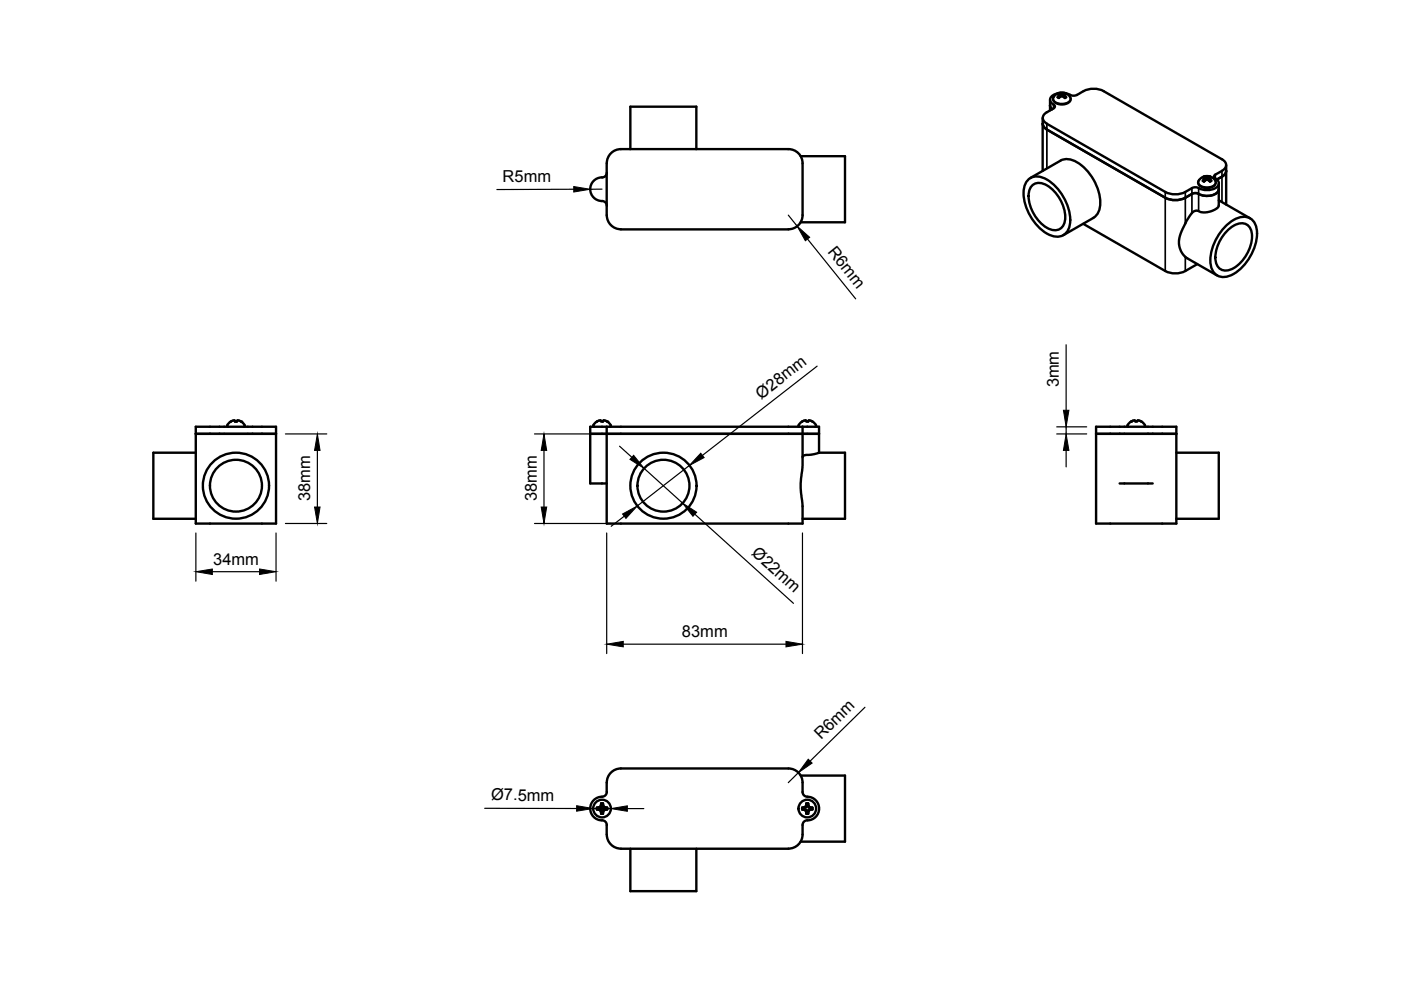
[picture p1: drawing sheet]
<svg xmlns="http://www.w3.org/2000/svg" width="297mm" height="210mm" viewBox="0 0 297 210" stroke-linecap="round" stroke-linejoin="round" font-family="sans-serif">
<defs><g id="words">
<g font-size="3.5">
<text x="106.6" y="38.7">R5mm</text>
<text x="175.4" y="53.4" transform="rotate(51 175.4 53.4)">R6mm</text>
<text x="224.5" y="82.1" transform="rotate(-90 224.5 82.1)">3mm</text>
<text x="161.4" y="84.7" transform="rotate(-38 161.4 84.7)">Ø28mm</text>
<text x="65.7" y="106.3" transform="rotate(-90 65.7 106.3)">38mm</text>
<text x="113.8" y="106.3" transform="rotate(-90 113.8 106.3)">38mm</text>
<text x="45.2" y="119.7">34mm</text>
<text x="159.2" y="117.5" transform="rotate(42 159.2 117.5)">Ø22mm</text>
<text x="144.6" y="135">83mm</text>
<text x="174.1" y="157" transform="rotate(-45 174.1 157)">R6mm</text>
<text x="104.1" y="169.7">Ø7.5mm</text>
</g>
</g></defs>
<!-- layer: Visible -->
<g fill="none" stroke="#000" stroke-width=".51">
<path d="M224.3 19.8l-.5 .1a1.24 1.24 0 0 0-1.2 1.1 1.24 1.24 0 0 0 1 1.3v.5l-1.6 1M224.5 19.9l.1 .1M224.5 19.7l-.3 .2h.3M224.5 19.7l.1 .3M224.8 19.7l-.1 .7 .2 .1M224.8 19.7h-.3M224.8 19.7h.7M225.1 19.8v.6M225.8 19.7l.2 .2h-.2M225.8 19.9l-.1 .1M229.7 19.3a2.8 2.8 0 0 1-2.5 .9l-1.2-.4M229.8 19.3a4.6 4.6 0 0 1 4.2 0l25.1 14.5a1.29 1.29 0 0 1 .9 1.2 1.29 1.29 0 0 1-.9 1.2"/>
<path d="M127.6 37.6a2.56 2.56 0 0 0-2.5 2.8 2.56 2.56 0 0 0 2.9 2.3l.6 .5 .1 .4M128.7 36.6a1.01 1.01 0 0 1-1.1 1M131.6 31.6h35.6a2.99 2.99 0 0 1 3 3v11a2.99 2.99 0 0 1-3 3M131.6 31.6a3 3 0 0 0-3 3l.1 11a2.99 2.99 0 0 0 2.9 3M133.6 31.6v-9h14v9M169.8 33.1h9.4v14h-9.4M218.2 37.9a3.7 3.7 0 0 1 4.6 .7 10.6 10.6 0 0 1 4 9 2.77 2.77 0 0 1-4 2.3 10.3 10.3 0 0 1-5.7-9.9l.2-.9zM218.7 39.4a2.8 2.8 0 0 1 4 .4 8.3 8.3 0 0 1 3.1 7.1 2.15 2.15 0 0 1-3.1 1.8 8.1 8.1 0 0 1-4.5-8zM221.1 25v11.2M221.1 26.2a1.49 1.49 0 0 0 .9 1.2M222 26.2l25.1 14.5a5.1 5.1 0 0 0 5.6-.8M222 27.5l25.1 14.4a5.1 5.1 0 0 0 5.6-.8"/>
<path d="M222 23.8a1.29 1.29 0 0 0-.9 1.2 1.29 1.29 0 0 0 .9 1.2M222.6 22.4l.4 .8M222.6 21.2v2.2M223.7 20.2a2.01 2.01 0 0 1 3.3 .6l-.1 .6-.5 .4-.7 .3h-1.1l-.8-.3-.5-.5v-.5zM224.5 20.3v.5M224.6 20l-.4 .6 .3 .2M224.6 20.1l.1 .5M224.8 34.1l-6.3 3.6M224.8 34.1a4 4 0 0 1 4.3 .8 10.6 10.6 0 0 1 4.1 8.9 3.1 3.1 0 0 1-1.4 2.4M225.7 20.1l-.1 .5M225.7 20l.3 .6-.2 .2M225.7 20l.1-.3h-.3l.1 .7-.2 .1"/>
<path d="M225.8 20.3v.5a.69 .69 0 0 0-.7-.4 .69 .69 0 0 0-.6 .4M252.7 39.9a1.57 1.57 0 0 1 1.5 0M255.2 38.1l.1 .4M255.3 37.5v.2M255.4 37.8l.1 .5M255.5 38.2h.1M255.5 37.5l-.1 .7M255.9 37.5l-.6-.1-.3 .2 .4 .2-.4 .5 .3 .2M255.9 37.5v.6M255.9 37.5l.7-.1 .2 .2-.3 .2 .3 .5-.3 .2a.69 .69 0 0 0-.6-.4 .69 .69 0 0 0-.6 .4M256.3 37.5v.7h-.1M256.4 37.8l-.1 .5"/>
<path d="M256.5 37.5v.2M256.6 38.1l-.1 .4M257.6 38.2a2.03 2.03 0 0 0-3.6 .4l.1 .6 .5 .4 .5 .2 1 .1 .7-.2 .7-.4 .3-.5-.2-.6M257.7 37l-.3 .4 .3 .4M257.7 37.8a1.08 1.08 0 0 1 .7 1.1 1.08 1.08 0 0 1-.7 1 3.9 3.9 0 0 1-3.6 0M258.4 38.9v4.7l-.1 .3-1.1 .7-1.3 .4h-1.2l-.9-.3-.8 .2a10.3 10.3 0 0 0-2.1 3.2l-.8 2-.1 1.5 .4 1.7 .9 1.2M259.1 36.2l-1.4 .8M259.1 37.5l-1.1 .6M260 36.2a1.49 1.49 0 0 1-.9 1.2M260 35v8.4M131.6 48.6h35.6M229.7 47.4l17.4 10.1a4.7 4.7 0 0 0 4.2 0l2.6-1.5"/>
<path d="M231.8 46.2l-6.4 3.7M251.3 54.5l.4 .2M251.7 54.8l6.4 3.6M252.7 41.1a1.57 1.57 0 0 1 1.5 0M258.4 42.5l6.6 3.8M258.4 40.1a2.14 2.14 0 0 1-2.5 1.4l-.9-.1-.9-.3M260 47.8a4.8 4.8 0 0 1 4.8-1.7 3.8 3.8 0 0 1 1.7 4.4 10.6 10.6 0 0 1-5.8 8 2.77 2.77 0 0 1-4-2.3 10.3 10.3 0 0 1 3.3-8.4zM260.2 48.9a3.6 3.6 0 0 1 4.1-1.3 3.7 3.7 0 0 1 .9 4.2 8.1 8.1 0 0 1-4.4 5.4 2.15 2.15 0 0 1-3-1.8 8.1 8.1 0 0 1 2.4-6.5zM41.5 90.5h17v20.5h-17zM41.5 92h5M41.5 96h-9v14h9M46.5 92h7"/>
<path d="M48.9 89.4h.1M51.1 89.4l-.7-.3-.2 .3h-.4v-.2a1.49 1.49 0 0 0-1.6 1.2l.2 .1M51.1 89.4l.8 .8-.2 .3M53.5 92h5M125.1 92h3.5zM126.5 89.4h.1M126.5 89.4l-.7 .8 .2 .3M126.9 89.2l-.3 .2M128 89.1l-.2 .3h-.4l-.1-.3-.4 .1M128 89.1a1.67 1.67 0 0 1 1.5 1.3l-.2 .1M128.6 90.5h41.6M128.6 92h41.6"/>
<path d="M128.6 90.5h-3.5v12h3.5M128.6 90.5v20.5h41.6v-3.8l-.4-3.6 .4-4.8v-6.8M170.1 89.4h.1M170.1 89.4l-.8 .8 .2 .3M170.1 89.4l.7-.3 .2 .3h.3l.1-.2a1.49 1.49 0 0 1 1.6 1.2l-.2 .1M170.2 90.5h3.5v5.5M170.2 92h3.5zM170.2 90.5v1.5M172.2 89.4h.1M173.7 96h5.5v14h-9M173.7 96l-1.7 .4-1.4 .1-.3 .1-.1 .3M232.4 90.5h17v20.5h-17z"/>
<path d="M232.4 92h5M237.4 92h6M240.7 89.2v.2h.4v-.2a1.49 1.49 0 0 1 1.7 1.2l-.2 .1M240.7 89.2a1.49 1.49 0 0 0-1.6 1.2l.1 .1M242 89.4h.1M243.4 92h6M249.4 96h9v14h-9M237.4 102.5h7M126.8 171.4l-.2-.2v.4M126.8 171.5l.6 .2 .2 .4-.2 .4h.4M126.8 171.5l-.2 .1M126.8 171.3v.2"/>
<path d="M126.9 171.2h-.3M126.9 171.2v.2M126.9 171.7l.4 .1 .1-.1M126.9 171.5v.2l-.3-.1M127.3 171.1l.1 .1M127.3 171.8l.1 .4M127.3 171l-.4 .2M127.4 170.7h.2M127.4 172.2l.1 .3M127.5 170.3l-.2 .7M127.6 172.1l-.2 .1M127.6 172.2h.1"/>
<path d="M127.6 170.6h.1M127.6 173.9a.97 .97 0 0 1 1 1 4.5 4.5 0 0 0 1.2 4.4l1.2 .6h.6M127.7 172.2l.1 .3M127.7 172.1l.2 .1M127.7 170.6v.1M127.8 170.3l-.1 .3M127.8 170.3h-.4l.2 .4-.2 .5-.6 .2M127.9 170.3l.1 .7 .4 .2M127.9 170.7h-.2l.2 .5M127.9 171.7l.1 .1M128 171.1l-.1 .1 .5 .2M128 171.8l-.1 .7"/>
<path d="M128.4 171.5v.2l.3-.1M128.4 171.5l-.5 .2-.2 .5M128.4 171.5l.3 .1M128.4 171.2v.2l.3-.2v.4M128.4 171.2h.3M128.4 171.7l-.4 .1M128.5 171.3v.2M128.6 165.9l.1 2a1.21 1.21 0 0 1-1.6 1.1 2.51 2.51 0 0 0-1.9 2.7 2.51 2.51 0 0 0 2.4 2.2M131.6 162.9h35.6a2.99 2.99 0 0 1 3 3M131.6 162.9a2.99 2.99 0 0 0-2.9 3M133.6 180v8.9h14v-8.9M169.8 164.4h9.4v14h-9.4"/>
<path d="M170.2 165.9v2a1.21 1.21 0 0 0 1.5 1.1 2.51 2.51 0 0 1 2 2.7 2.51 2.51 0 0 1-2.5 2.2M170.3 171.4l-.2-.2v.4M170.3 171.5l.6 .2 .2 .4-.1 .4-.1-.3M170.3 171.5l-.2 .1M170.4 171.3v.2M170.4 171.2l.1 .2M170.4 171.7l.4 .1 .1-.1M170.4 171.2h-.3M170.5 171.5l-.1 .2-.3-.1M170.8 171l-.4 .2M170.8 171.1l.1 .1M170.8 171l.2-.7 .1 .4-.2 .5-.6 .2"/>
<path d="M170.8 171.8l.1 .4M170.9 170.7h.2M171.1 172.1l-.2 .1M171.1 172.2h.1M171.1 170.6h.1M171.2 173.9a1.01 1.01 0 0 0-1 1 4.4 4.4 0 0 1-1.2 4.4l-1.1 .6h-.7l-35.6 .1M171.2 172.1l.2 .1v.3M171.2 172.2l.1 .3M171.2 170.6v.1M171.3 170.3l-.1 .3M171.4 170.3v.4M171.4 170.3h-.4"/>
<path d="M171.4 172.5h-.4M171.4 170.7h-.2l.2 .5M171.4 170.7l.2 .3M171.6 171.8l-.2 .4M171.9 171.5l-.5 .2-.2 .5M171.9 171.5l.3 .1M171.9 171.2v.2l.3-.1M171.9 171.7l-.4 .1-.1-.1M171.9 171.2l-.4-.2-.1 .2 .5 .2M171.9 171.2h.4M172 171.3v.2M172.3 171.2v.4l-.4 .1v-.2"/>
<circle cx="50" cy="103" r="5.5"/>
<circle cx="50" cy="103" r="7"/>
<circle cx="140.7" cy="103" r="5.5"/>
<circle cx="140.7" cy="103" r="7"/>
<circle cx="127.6" cy="171.4" r="1.87"/>
<circle cx="171.2" cy="171.4" r="1.87"/>
</g>
<g fill="#000">
<circle cx="51.1" cy="89.4" r=".25"/>
<circle cx="128.7" cy="89.4" r=".25"/>
<circle cx="239.8" cy="89.4" r=".25"/>
</g>
<!-- layer: Visible Narrow -->
<path d="M222 26.2v9.5M223.4 22.2v.8M223.4 20.5a1 1 0 0 0 1 1.4l1 .1a1.38 1.38 0 0 0 1.6-1.2l-.1-.3M252.7 39.9v5.3M254.1 39.9v4.9M254.2 38.2a1 1 0 0 0 1 1.4l1 .1a1.38 1.38 0 0 0 1.6-1.2l-.2-.3M257.7 37v.9M259.1 36.2v6.7M247.1 40.7v16.8M251.3 40.7v6.7M251.3 54.5v3" fill="none" stroke="#000" stroke-width=".36"/>
<!-- layer: Dimensions -->
<g fill="none" stroke="#000" stroke-width=".25">
<path d="M121.6 40.1l-16.3 .1M127.6 40.1h-2.5M167.1 45.6l1.9 2.4M171.2 50.7l10.2 12.7M173.2 77.6l-24.3 19M226 73.1v13.9M60.5 92h8.8M67.3 95.5v12M113.3 92h16.3M115.3 95.5v12M131.4 94.6l2.6 2.4M136.6 99.3l8.1 7.4"/>
<path d="M146.2 98.7l-11.1 8.6M224 92h6.4M224 90.5h6.4M226 90.5v1.5M226 95.5v3.5M41.5 113v10.2M58.5 113v10.2M60.5 111h8.8M113.3 111h16.3M128.6 113v25.6M132.4 109.4l-2.8 2.2M147.3 109l20.9 18.9"/>
<path d="M170.1 113v25.6M45 121.2h10M132.1 136.6h34.5M183.4 150l-11.6 11.4M102.8 171.4h19.5M125.8 171.4h3.7M133 171.4h3.5M169.3 163.8l-2.2 2.1"/>
</g>
<g fill="#000" stroke="#000" stroke-width=".21">
<path d="M121.6 39.6l3.5 .5-3.5 .6zM169 48l2.7 2.3-.9 .7zM67.3 92l.6 3.5h-1.2zM115.3 92l.6 3.5h-1.2zM134.3 96.5l2.3 2.8-3-1.9zM148.6 96.1l.7 .9-3.1 1.7zM226 92l.6 3.5h-1.1zM225.5 87h1.1l-.6 3.5zM66.7 107.5h1.2l-.6 3.5zM114.7 107.5h1.2l-.6 3.5zM132 109l3.1-1.7-2.4 2.6zM144.7 106.7l3 1.9-.8 .9z"/>
<path d="M41.5 121.2l3.5-.6v1.2zM55 120.6l3.5 .6-3.5 .6zM128.6 136.6l3.5-.6v1.2zM166.6 136l3.5 .6-3.5 .6zM122.3 170.8l3.5 .6-3.5 .6zM129.5 171.4l3.5-.5v1.1zM171.4 161l.8 .8-2.9 2z"/>
</g>
<use href="#words"/>
</svg>
